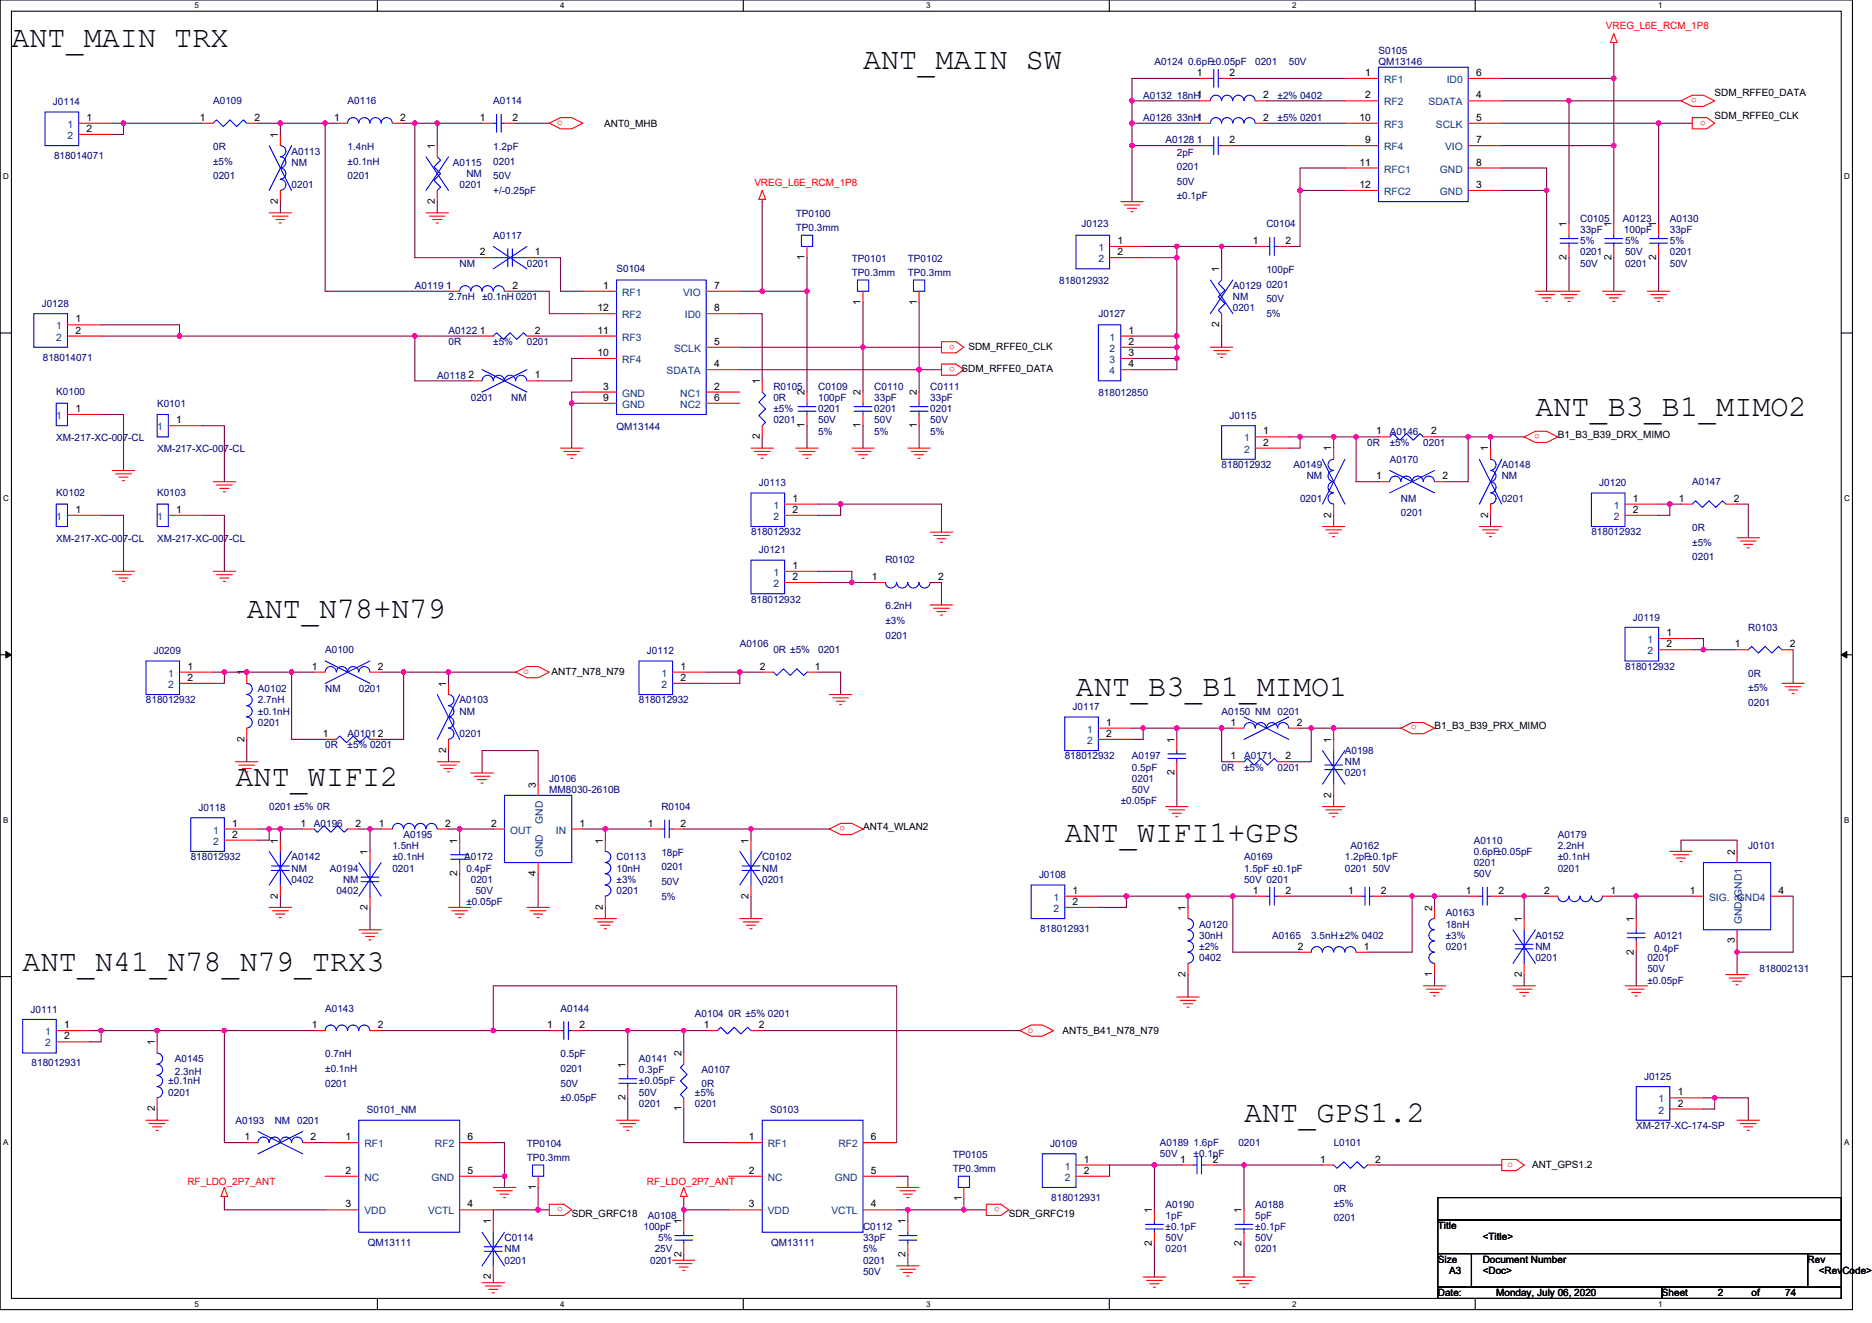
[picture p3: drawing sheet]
<svg xmlns="http://www.w3.org/2000/svg" width="297mm" height="210mm" viewBox="0 0 297 210" stroke-linecap="round" stroke-linejoin="round" font-family="sans-serif">
<defs><g id="words">
<g font-size="4.8">
<text x="1.8" y="7.4">ANT_MAIN TRX</text>
<text x="136.9" y="10.9">ANT_MAIN SW</text>
<text x="243.6" y="66.1">ANT_B3_B1_MIMO2</text>
<text x="39.2" y="98.1">ANT_N78+N79</text>
<text x="170.7" y="110.5">ANT_B3_B1_MIMO1</text>
<text x="37.4" y="124.7">ANT_WIFI2</text>
<text x="168.9" y="133.6">ANT_WIFI1+GPS</text>
<text x="3.6" y="154.1">ANT_N41_N78_N79_TRX3</text>
<text x="197.4" y="178.1">ANT_GPS1.2</text>
</g>
<g font-size="1.6" fill="#f00">
<text x="254.8" y="4.6">VREG_L6E_RCM_1P8</text>
<text x="269.2" y="15.6" transform="rotate(180 269.2 15.6)">o</text>
<text x="88.4" y="19.9">o</text>
<text x="270.7" y="19.1" transform="rotate(180 270.7 19.1)">o</text>
<text x="119.7" y="29.5">VREG_L6E_RCM_1P8</text>
<text x="151.5" y="58.3" transform="rotate(180 151.5 58.3)">o</text>
<text x="151.5" y="54.7" transform="rotate(180 151.5 54.7)">o</text>
<text x="244.3" y="68.9" transform="rotate(180 244.3 68.9)">o</text>
<text x="83.1" y="107">o</text>
<text x="224.8" y="115.1" transform="rotate(180 224.8 115.1)">o</text>
<text x="134.1" y="131.1" transform="rotate(180 134.1 131.1)">o</text>
<text x="163.1" y="163.9">o</text>
<text x="239.2" y="185.3">o</text>
<text x="29.7" y="188.1">RF_LDO_2P7_ANT</text>
<text x="89.3" y="191.6" transform="rotate(180 89.3 191.6)">o</text>
<text x="102.6" y="188.1">RF_LDO_2P7_ANT</text>
<text x="158.6" y="191.6" transform="rotate(180 158.6 191.6)">o</text>
</g>
<g font-size="1.6" fill="#000080">
<text x="183.2" y="10.3">A0124 0.6pF±0.05pF</text>
<text x="199.2" y="10.3">0201</text>
<text x="204.5" y="10.3">50V</text>
<text x="218.7" y="8.5">S0105</text>
<text x="218.7" y="10.3">QM13146</text>
<text x="8.4" y="16.7">J0114</text>
<text x="33.8" y="16.5">A0109</text>
<text x="55.2" y="16.5">A0116</text>
<text x="78.3" y="16.5">A0114</text>
<text x="181.4" y="15.6">A0132 18nH1</text>
<text x="202.7" y="15.6">±2% 0402</text>
<text x="33.8" y="23.8">0R</text>
<text x="55.2" y="23.8">1.4nH</text>
<text x="78.3" y="23.8">1.2pF</text>
<text x="181.4" y="19.2">A0126 33nH1</text>
<text x="185" y="22.8">A0128</text>
<text x="202.7" y="19.2">±5% 0201</text>
<text x="8.6" y="25.3">818014071</text>
<text x="33.8" y="26.1">±5%</text>
<text x="33.8" y="28.4">0201</text>
<text x="46.3" y="24.5">A0113</text>
<text x="46.3" y="26.3">NM</text>
<text x="46.3" y="29.9">0201</text>
<text x="55.2" y="26.1">±0.1nH</text>
<text x="55.2" y="28.4">0201</text>
<text x="71.9" y="26.3">A0115</text>
<text x="72.9" y="29.9">0201</text>
<text x="74" y="28.1">NM</text>
<text x="78.3" y="26.1">0201</text>
<text x="78.3" y="28.4">50V</text>
<text x="186.7" y="24.7">2pF</text>
<text x="186.7" y="27">0201</text>
<text x="186.7" y="29.3">50V</text>
<text x="78.3" y="30.8">+/-0.25pF</text>
<text x="126.3" y="34.5">TP0100</text>
<text x="186.7" y="31.6">±0.1pF</text>
<text x="250.7" y="35.2">C0105</text>
<text x="257.5" y="35.2">A0123</text>
<text x="265" y="35.2">A0130</text>
<text x="78.3" y="37.9">A0117</text>
<text x="126.3" y="36.6">TP0.3mm</text>
<text x="135.2" y="41.6">TP0101</text>
<text x="144.1" y="41.6">TP0102</text>
<text x="171.6" y="36.1">J0123</text>
<text x="201" y="36.1">C0104</text>
<text x="250.7" y="37">33pF</text>
<text x="250.7" y="40.5">0201</text>
<text x="250.7" y="38.8">5%</text>
<text x="257.7" y="37">100pF</text>
<text x="257.8" y="40.5">50V</text>
<text x="257.8" y="38.8">5%</text>
<text x="265" y="37">33pF</text>
<text x="265" y="40.5">0201</text>
<text x="265" y="38.8">5%</text>
<text x="65.8" y="45.9">A0119</text>
<text x="71.2" y="47.6">2.7nH</text>
<text x="72.9" y="42.3">NM</text>
<text x="76.5" y="47.6">±0.1nH0201</text>
<text x="83.6" y="42.3">0201</text>
<text x="97.8" y="43.2">S0104</text>
<text x="135.2" y="43.7">TP0.3mm</text>
<text x="144.1" y="43.7">TP0.3mm</text>
<text x="168.1" y="45.1">818012932</text>
<text x="195.6" y="45.9">A0129</text>
<text x="195.6" y="47.6">NM</text>
<text x="201" y="43.4">100pF</text>
<text x="201" y="45.7">0201</text>
<text x="250.7" y="42.3">50V</text>
<text x="257.8" y="42.3">0201</text>
<text x="265" y="42.3">50V</text>
<text x="6.6" y="48.7">J0128</text>
<text x="71.2" y="53">A0122</text>
<text x="174.3" y="50.3">J0127</text>
<text x="195.6" y="49.4">0201</text>
<text x="201" y="48">50V</text>
<text x="201" y="50.3">5%</text>
<text x="6.8" y="57.3">818014071</text>
<text x="71.2" y="54.8">0R</text>
<text x="78.3" y="54.8">±5%</text>
<text x="83.6" y="54.8">0201</text>
<text x="8.9" y="62.8">K0100</text>
<text x="24.9" y="64.5">K0101</text>
<text x="69.4" y="60.1">A0118</text>
<text x="74.7" y="63.6">0201</text>
<text x="81.1" y="63.6">NM</text>
<text x="122.7" y="61.9">R0105</text>
<text x="122.7" y="63.6">0R</text>
<text x="122.7" y="65.4">±5%</text>
<text x="129.8" y="61.9">C0109</text>
<text x="129.8" y="63.6">100pF</text>
<text x="129.8" y="65.4">0201</text>
<text x="138.7" y="61.9">C0110</text>
<text x="138.7" y="63.6">33pF</text>
<text x="138.7" y="65.4">0201</text>
<text x="147.6" y="61.9">C0111</text>
<text x="147.6" y="63.6">33pF</text>
<text x="147.6" y="65.4">0201</text>
<text x="174.3" y="62.9">818012850</text>
<text x="8.9" y="70">XM-217-XC-007-CL</text>
<text x="24.9" y="71.8">XM-217-XC-007-CL</text>
<text x="97.8" y="68.3">QM13144</text>
<text x="122.7" y="67.2">0201</text>
<text x="129.8" y="67.2">50V</text>
<text x="129.8" y="69">5%</text>
<text x="138.7" y="67.2">50V</text>
<text x="138.7" y="69">5%</text>
<text x="147.6" y="67.2">50V</text>
<text x="147.6" y="69">5%</text>
<text x="195.1" y="66.5">J0115</text>
<text x="217" y="70.8">0R</text>
<text x="220.5" y="70.8">±5%</text>
<text x="220.5" y="69">A0146</text>
<text x="225.8" y="70.8">0201</text>
<text x="120.4" y="77.2">J0113</text>
<text x="193.8" y="74.3">818012932</text>
<text x="205.2" y="74.3">A0149</text>
<text x="207.3" y="76.1">NM</text>
<text x="220.5" y="73.4">A0170</text>
<text x="238.3" y="74.3">A0148</text>
<text x="238.3" y="76.1">NM</text>
<text x="253.8" y="77.2">J0120</text>
<text x="268.5" y="77">A0147</text>
<text x="8.9" y="78.8">K0102</text>
<text x="24.9" y="78.8">K0103</text>
<text x="206.3" y="79.7">0201</text>
<text x="222.3" y="79.7">NM</text>
<text x="222.3" y="82">0201</text>
<text x="238.3" y="79.7">0201</text>
<text x="8.9" y="86">XM-217-XC-007-CL</text>
<text x="24.9" y="86">XM-217-XC-007-CL</text>
<text x="119.2" y="85">818012932</text>
<text x="120.4" y="87.8">J0121</text>
<text x="140.5" y="89.4">R0102</text>
<text x="252.5" y="85">818012932</text>
<text x="268.5" y="84.3">0R</text>
<text x="268.5" y="86.6">±5%</text>
<text x="268.5" y="88.9">0201</text>
<text x="119.2" y="95.7">818012932</text>
<text x="140.5" y="96.7">6.2nH</text>
<text x="140.5" y="99">±3%</text>
<text x="140.5" y="101.3">0201</text>
<text x="259.1" y="98.5">J0119</text>
<text x="277.4" y="100.1">R0103</text>
<text x="24.4" y="103.8">J0209</text>
<text x="51.6" y="103.7">A0100</text>
<text x="102.6" y="103.8">J0112</text>
<text x="117.4" y="102.8">A0106</text>
<text x="122.7" y="103.7">0R ±5%</text>
<text x="129.8" y="103.7">0201</text>
<text x="257.8" y="106.3">818012932</text>
<text x="277.4" y="107.4">0R</text>
<text x="23.2" y="111.7">818012932</text>
<text x="40.9" y="109.9">A0102</text>
<text x="40.9" y="111.7">2.7nH</text>
<text x="40.9" y="113.4">±0.1nH</text>
<text x="51.6" y="109.9">NM</text>
<text x="56.9" y="109.9">0201</text>
<text x="72.9" y="111.7">A0103</text>
<text x="72.9" y="113.4">NM</text>
<text x="101.4" y="111.7">818012932</text>
<text x="170.2" y="112.7">J0117</text>
<text x="193.8" y="113.4">A0150 NM 0201</text>
<text x="277.4" y="109.7">±5%</text>
<text x="277.4" y="112">0201</text>
<text x="40.9" y="115.2">0201</text>
<text x="51.6" y="118.8">0R</text>
<text x="55.2" y="118.8">±5% 0201</text>
<text x="55.2" y="117">A01012</text>
<text x="72.9" y="117">0201</text>
<text x="213.4" y="119.7">A0198</text>
<text x="87.2" y="124.1">J0106</text>
<text x="87.2" y="125.9">MM8030-2610B</text>
<text x="168.9" y="120.5">818012932</text>
<text x="179.6" y="120.5">A0197</text>
<text x="179.6" y="122.3">0.5pF</text>
<text x="179.6" y="124.1">0201</text>
<text x="179.6" y="125.9">50V</text>
<text x="193.8" y="122.3">0R</text>
<text x="197.4" y="122.3">±5%</text>
<text x="197.4" y="120.5">A0171</text>
<text x="202.7" y="122.3">0201</text>
<text x="213.4" y="121.4">NM</text>
<text x="213.4" y="123.2">0201</text>
<text x="31.5" y="128.7">J0118</text>
<text x="42.7" y="128.5">0201 ±5% 0R</text>
<text x="49.8" y="131.2">A0196</text>
<text x="104.9" y="128.5">R0104</text>
<text x="177.8" y="127.7">±0.05pF</text>
<text x="30.3" y="136.5">818012932</text>
<text x="46.3" y="136.5">A0142</text>
<text x="62.3" y="134.8">1.5nH</text>
<text x="62.3" y="136.5">±0.1nH</text>
<text x="64" y="133">A0195</text>
<text x="73.7" y="136.5">A0172</text>
<text x="97.8" y="136.5">C0113</text>
<text x="104.9" y="135.8">18pF</text>
<text x="120.9" y="136.5">C0102</text>
<text x="197.4" y="136.5">A0169</text>
<text x="213.4" y="136.5">1.2pF±0.1pF</text>
<text x="214.3" y="134.8">A0162</text>
<text x="233.8" y="133.9">A0110</text>
<text x="233.8" y="135.7">0.6pF±0.05pF</text>
<text x="233.8" y="137.4">0201</text>
<text x="247.2" y="133">A0179</text>
<text x="247.2" y="134.8">2.2nH</text>
<text x="247.2" y="136.5">±0.1nH</text>
<text x="277.4" y="134.8">J0101</text>
<text x="46.3" y="138.3">NM</text>
<text x="46.3" y="140.1">0402</text>
<text x="52.3" y="138.3">A0194</text>
<text x="53.4" y="141.9">0402</text>
<text x="54.4" y="140.1">NM</text>
<text x="62.3" y="138.3">0201</text>
<text x="74" y="138.3">0.4pF</text>
<text x="74" y="143.7">±0.05pF</text>
<text x="74.7" y="140.1">0201</text>
<text x="75.4" y="141.9">50V</text>
<text x="97.8" y="138.3">10nH</text>
<text x="97.8" y="140.1">±3%</text>
<text x="97.8" y="141.9">0201</text>
<text x="104.9" y="138.2">0201</text>
<text x="104.9" y="140.5">50V</text>
<text x="104.9" y="142.8">5%</text>
<text x="120.9" y="138.3">NM</text>
<text x="120.9" y="140.1">0201</text>
<text x="164.9" y="139.4">J0108</text>
<text x="197.4" y="138.3">1.5pF ±0.1pF</text>
<text x="197.4" y="140.1">50V 0201</text>
<text x="213.4" y="138.3">0201 50V</text>
<text x="233.8" y="139.2">50V</text>
<text x="247.2" y="138.3">0201</text>
<text x="165" y="147.9">818012931</text>
<text x="190.3" y="147.2">A0120</text>
<text x="190.3" y="149">30nH</text>
<text x="201.8" y="149">A0165</text>
<text x="208.1" y="149">3.5nH±2% 0402</text>
<text x="229.4" y="145.4">A0163</text>
<text x="229.4" y="147.2">18nH</text>
<text x="229.4" y="149">±3%</text>
<text x="243.6" y="149">A0152</text>
<text x="262.5" y="149">A0121</text>
<text x="190.3" y="150.8">±2%</text>
<text x="190.3" y="152.5">0402</text>
<text x="229.4" y="150.8">0201</text>
<text x="243.6" y="150.8">NM</text>
<text x="243.6" y="152.5">0201</text>
<text x="261.4" y="152.5">0201</text>
<text x="261.4" y="154.3">50V</text>
<text x="262.5" y="151.1">0.4pF</text>
<text x="279.2" y="154.3">818002131</text>
<text x="4.8" y="160.7">J0111</text>
<text x="51.6" y="160.5">A0143</text>
<text x="88.9" y="160.5">A0144</text>
<text x="110.3" y="161.4">A0104 0R ±5% 0201</text>
<text x="261.4" y="156.1">±0.05pF</text>
<text x="51.6" y="167.8">0.7nH</text>
<text x="88.9" y="167.8">0.5pF</text>
<text x="5" y="169.3">818012931</text>
<text x="26.7" y="172.1">±0.1nH</text>
<text x="26.7" y="173.9">0201</text>
<text x="27.8" y="168.6">A0145</text>
<text x="27.8" y="170.7">2.3nH</text>
<text x="51.6" y="170.2">±0.1nH</text>
<text x="51.6" y="172.5">0201</text>
<text x="88.9" y="170.2">0201</text>
<text x="88.9" y="172.5">50V</text>
<text x="101.4" y="168.6">A0141</text>
<text x="101.4" y="170.3">0.3pF</text>
<text x="101.4" y="173.9">50V</text>
<text x="101.4" y="172.1">±0.05pF</text>
<text x="110.3" y="173.9">±5%</text>
<text x="111.3" y="170.3">A0107</text>
<text x="111.3" y="172.5">0R</text>
<text x="260.9" y="171.4">J0125</text>
<text x="37.4" y="178.3">A0193</text>
<text x="43.6" y="178.3">NM 0201</text>
<text x="58.2" y="176.7">S0101_NM</text>
<text x="88.9" y="174.8">±0.05pF</text>
<text x="101.4" y="175.7">0201</text>
<text x="110.3" y="175.7">0201</text>
<text x="122.2" y="176.7">S0103</text>
<text x="259.6" y="179.2">XM-217-XC-174-SP</text>
<text x="83.6" y="182.1">TP0104</text>
<text x="83.6" y="184.2">TP0.3mm</text>
<text x="151.2" y="183.8">TP0105</text>
<text x="151.2" y="186">TP0.3mm</text>
<text x="166.6" y="182.1">J0109</text>
<text x="184.1" y="181.9">A0189 1.6pF</text>
<text x="184.1" y="183.7">50V</text>
<text x="189.4" y="183.7">±0.1pF</text>
<text x="196.5" y="181.9">0201</text>
<text x="211.6" y="181.9">L0101</text>
<text x="166.8" y="190.6">818012931</text>
<text x="185" y="191.7">A0190</text>
<text x="199.2" y="191.7">A0188</text>
<text x="211.6" y="189.2">0R</text>
<text x="211.6" y="191.5">±5%</text>
<text x="58.4" y="197.7">QM13111</text>
<text x="80" y="197">C0114</text>
<text x="102.1" y="195.2">100pF</text>
<text x="102.8" y="193.4">A0108</text>
<text x="104.4" y="197">5%</text>
<text x="122.4" y="197.7">QM13111</text>
<text x="136.9" y="195.2">C0112</text>
<text x="136.9" y="197">33pF</text>
<text x="185" y="193.4">1pF</text>
<text x="185" y="197">50V</text>
<text x="185" y="195.2">±0.1pF</text>
<text x="199.2" y="193.4">5pF</text>
<text x="199.2" y="197">50V</text>
<text x="199.2" y="195.2">±0.1pF</text>
<text x="211.6" y="193.8">0201</text>
<text x="80" y="198.8">NM</text>
<text x="80" y="200.6">0201</text>
<text x="103.2" y="200.6">0201</text>
<text x="103.9" y="198.8">25V</text>
<text x="136.9" y="200.6">0201</text>
<text x="136.9" y="202.3">50V</text>
<text x="136.9" y="198.8">5%</text>
<text x="185" y="198.8">0201</text>
<text x="199.2" y="198.8">0201</text>
</g>
<g font-size="1.6">
<text x="189.9" y="12.1">1</text>
<text x="195.1" y="12.1">2</text>
<text x="200.4" y="15.6">2</text>
<text x="216.6" y="12.1">1</text>
<text x="216.6" y="15.6">2</text>
<text x="234.2" y="12.1">6</text>
<text x="234.2" y="15.6">4</text>
<text x="272.1" y="15.3">SDM_RFFE0_DATA</text>
<text x="13.7" y="19.2">1</text>
<text x="13.7" y="21">2</text>
<text x="31.7" y="19.2">1</text>
<text x="40.4" y="19.2">2</text>
<text x="44.1" y="21.9" transform="rotate(-90 44.1 21.9)">1</text>
<text x="53" y="19.2">1</text>
<text x="63.5" y="19.2">2</text>
<text x="69" y="23.6" transform="rotate(-90 69 23.6)">1</text>
<text x="76.1" y="19.2">1</text>
<text x="81.3" y="19.2">2</text>
<text x="95.9" y="20.1">ANT0_MHB</text>
<text x="189.9" y="22.7">1</text>
<text x="195.1" y="22.7">2</text>
<text x="200.4" y="19.2">2</text>
<text x="215.7" y="19.2">10</text>
<text x="216.6" y="22.7">9</text>
<text x="234.2" y="19.2">5</text>
<text x="234.2" y="22.7">7</text>
<text x="272.1" y="18.8">SDM_RFFE0_CLK</text>
<text x="215.7" y="26.3">11</text>
<text x="215.7" y="29.8">12</text>
<text x="234.2" y="29.8">3</text>
<text x="234.2" y="26.3">8</text>
<text x="44.1" y="32.4" transform="rotate(-90 44.1 32.4)">2</text>
<text x="69" y="32.4" transform="rotate(-90 69 32.4)">2</text>
<text x="76.1" y="40.5">2</text>
<text x="84.9" y="40.5">1</text>
<text x="127.7" y="41.3" transform="rotate(-90 127.7 41.3)">1</text>
<text x="177.3" y="38.7">1</text>
<text x="177.3" y="40.5">2</text>
<text x="198.8" y="38.7">1</text>
<text x="204" y="38.7">2</text>
<text x="248.6" y="41.3" transform="rotate(-90 248.6 41.3)">2</text>
<text x="248.6" y="36.1" transform="rotate(-90 248.6 36.1)">1</text>
<text x="255.7" y="41.3" transform="rotate(-90 255.7 41.3)">2</text>
<text x="255.7" y="36.1" transform="rotate(-90 255.7 36.1)">1</text>
<text x="262.8" y="41.3" transform="rotate(-90 262.8 41.3)">2</text>
<text x="262.8" y="36.1" transform="rotate(-90 262.8 36.1)">1</text>
<text x="70.8" y="45.8">1</text>
<text x="81.3" y="45.8">2</text>
<text x="95.7" y="45.8">1</text>
<text x="113.3" y="45.8">7</text>
<text x="193.5" y="43.2" transform="rotate(-90 193.5 43.2)">1</text>
<text x="12" y="51.2">1</text>
<text x="12" y="53">2</text>
<text x="76.1" y="53">1</text>
<text x="84.9" y="53">2</text>
<text x="94.8" y="53">11</text>
<text x="94.8" y="49.4">12</text>
<text x="113.3" y="49.4">8</text>
<text x="136.6" y="48.4" transform="rotate(-90 136.6 48.4)">1</text>
<text x="145.5" y="48.4" transform="rotate(-90 145.5 48.4)">1</text>
<text x="179.1" y="53">1</text>
<text x="193.5" y="51.9" transform="rotate(-90 193.5 51.9)">2</text>
<text x="94.8" y="56.5">10</text>
<text x="113.3" y="54.7">5</text>
<text x="113.3" y="58.3">4</text>
<text x="152.6" y="59">SDM_RFFE0_DATA</text>
<text x="153.7" y="55.5">SDM_RFFE0_CLK</text>
<text x="179.1" y="54.7">2</text>
<text x="179.1" y="56.5">3</text>
<text x="179.1" y="58.3">4</text>
<text x="12" y="65.4">1</text>
<text x="74.4" y="60.1">2</text>
<text x="84.9" y="60.1">1</text>
<text x="95.7" y="61.8">3</text>
<text x="95.7" y="63.6">9</text>
<text x="113.3" y="61.8">2</text>
<text x="113.3" y="63.6">6</text>
<text x="120.6" y="61" transform="rotate(-90 120.6 61)">1</text>
<text x="127.7" y="62.8" transform="rotate(-90 127.7 62.8)">2</text>
<text x="136.6" y="62.8" transform="rotate(-90 136.6 62.8)">2</text>
<text x="145.5" y="62.8" transform="rotate(-90 145.5 62.8)">2</text>
<text x="28" y="67.2">1</text>
<text x="120.6" y="69.7" transform="rotate(-90 120.6 69.7)">2</text>
<text x="127.7" y="67.9" transform="rotate(-90 127.7 67.9)">1</text>
<text x="136.6" y="67.9" transform="rotate(-90 136.6 67.9)">1</text>
<text x="145.5" y="67.9" transform="rotate(-90 145.5 67.9)">1</text>
<text x="200.4" y="69">1</text>
<text x="200.4" y="70.7">2</text>
<text x="211.2" y="71.6" transform="rotate(-90 211.2 71.6)">1</text>
<text x="218.4" y="69">1</text>
<text x="227.1" y="69">2</text>
<text x="236.1" y="71.6" transform="rotate(-90 236.1 71.6)">1</text>
<text x="247.2" y="69.5">B1_B3_B39_DRX_MIMO</text>
<text x="218.4" y="76.1">1</text>
<text x="228.9" y="76.1">2</text>
<text x="12" y="81.4">1</text>
<text x="28" y="81.4">1</text>
<text x="125.7" y="79.6">1</text>
<text x="125.7" y="81.4">2</text>
<text x="211.2" y="82.2" transform="rotate(-90 211.2 82.2)">2</text>
<text x="236.1" y="82.2" transform="rotate(-90 236.1 82.2)">2</text>
<text x="259.1" y="79.6">1</text>
<text x="259.1" y="81.4">2</text>
<text x="266.4" y="79.6">1</text>
<text x="275.1" y="79.6">2</text>
<text x="125.7" y="90.3">1</text>
<text x="125.7" y="92.1">2</text>
<text x="138.4" y="92.1">1</text>
<text x="148.9" y="92.1">2</text>
<text x="264.4" y="101">1</text>
<text x="29.7" y="106.3">1</text>
<text x="38.8" y="107.2" transform="rotate(-90 38.8 107.2)">1</text>
<text x="49.5" y="106.3">1</text>
<text x="60" y="106.3">2</text>
<text x="87.5" y="107.2">ANT7_N78_N79</text>
<text x="108" y="106.3">1</text>
<text x="120.6" y="106.3">2</text>
<text x="129.3" y="106.3">1</text>
<text x="264.4" y="102.7">2</text>
<text x="275.3" y="102.7">1</text>
<text x="284" y="102.7">2</text>
<text x="29.7" y="108.1">2</text>
<text x="70.8" y="109" transform="rotate(-90 70.8 109)">1</text>
<text x="108" y="108.1">2</text>
<text x="38.8" y="117.7" transform="rotate(-90 38.8 117.7)">2</text>
<text x="51.2" y="117">1</text>
<text x="70.8" y="119.5" transform="rotate(-90 70.8 119.5)">2</text>
<text x="175.5" y="115.2">1</text>
<text x="175.5" y="117">2</text>
<text x="186.3" y="117.9" transform="rotate(-90 186.3 117.9)">1</text>
<text x="195.3" y="115.2">1</text>
<text x="205.8" y="115.2">2</text>
<text x="211.2" y="117.9" transform="rotate(-90 211.2 117.9)">1</text>
<text x="227.6" y="115.7">B1_B3_B39_PRX_MIMO</text>
<text x="85" y="125" transform="rotate(-90 85 125)">3</text>
<text x="186.3" y="123.1" transform="rotate(-90 186.3 123.1)">2</text>
<text x="195.3" y="120.5">1</text>
<text x="204" y="120.5">2</text>
<text x="36.8" y="131.2">1</text>
<text x="47.7" y="131.2">1</text>
<text x="56.4" y="131.2">2</text>
<text x="60.1" y="131.2">1</text>
<text x="70.6" y="131.2">2</text>
<text x="77.9" y="131.2">2</text>
<text x="92" y="131.2">1</text>
<text x="102.8" y="131.2">1</text>
<text x="108" y="131.2">2</text>
<text x="136.9" y="131.7">ANT4_WLAN2</text>
<text x="211.2" y="126.6" transform="rotate(-90 211.2 126.6)">2</text>
<text x="36.8" y="133">2</text>
<text x="44.1" y="133.9" transform="rotate(-90 44.1 133.9)">1</text>
<text x="58.3" y="135.7" transform="rotate(-90 58.3 135.7)">1</text>
<text x="72.6" y="133.9" transform="rotate(-90 72.6 133.9)">1</text>
<text x="95.7" y="133.9" transform="rotate(-90 95.7 133.9)">1</text>
<text x="118.8" y="133.9" transform="rotate(-90 118.8 133.9)">1</text>
<text x="275.2" y="135.7" transform="rotate(-90 275.2 135.7)">2</text>
<text x="44.1" y="142.6" transform="rotate(-90 44.1 142.6)">2</text>
<text x="72.6" y="139.1" transform="rotate(-90 72.6 139.1)">2</text>
<text x="85" y="139.1" transform="rotate(-90 85 139.1)">4</text>
<text x="118.8" y="142.6" transform="rotate(-90 118.8 142.6)">2</text>
<text x="170.2" y="141.9">1</text>
<text x="170.2" y="143.6">2</text>
<text x="198.8" y="141.9">1</text>
<text x="204" y="141.9">2</text>
<text x="213.9" y="141.9">1</text>
<text x="219.1" y="141.9">2</text>
<text x="232.6" y="141.9">1</text>
<text x="237.8" y="141.9">2</text>
<text x="245" y="141.9">2</text>
<text x="255.5" y="141.9">1</text>
<text x="268.2" y="141.9">1</text>
<text x="282.2" y="141.9">4</text>
<text x="58.3" y="144.4" transform="rotate(-90 58.3 144.4)">2</text>
<text x="95.7" y="144.4" transform="rotate(-90 95.7 144.4)">2</text>
<text x="188.1" y="144.5" transform="rotate(-90 188.1 144.5)">1</text>
<text x="227.2" y="144.5" transform="rotate(-90 227.2 144.5)">2</text>
<text x="241.5" y="146.3" transform="rotate(-90 241.5 146.3)">1</text>
<text x="259.2" y="146.3" transform="rotate(-90 259.2 146.3)">1</text>
<text x="275.2" y="149.7" transform="rotate(-90 275.2 149.7)">3</text>
<text x="188.1" y="155.1" transform="rotate(-90 188.1 155.1)">2</text>
<text x="205.9" y="150.7">2</text>
<text x="216.4" y="150.7">1</text>
<text x="227.2" y="155.1" transform="rotate(-90 227.2 155.1)">1</text>
<text x="241.5" y="155.1" transform="rotate(-90 241.5 155.1)">2</text>
<text x="259.2" y="151.5" transform="rotate(-90 259.2 151.5)">2</text>
<text x="10.2" y="163.2">1</text>
<text x="10.2" y="165">2</text>
<text x="24.5" y="165.9" transform="rotate(-90 24.5 165.9)">1</text>
<text x="49.5" y="163.2">1</text>
<text x="60" y="163.2">2</text>
<text x="86.8" y="163.2">1</text>
<text x="92" y="163.2">2</text>
<text x="108.1" y="167.7" transform="rotate(-90 108.1 167.7)">2</text>
<text x="111.7" y="163.2">1</text>
<text x="120.4" y="163.2">2</text>
<text x="168.6" y="164.1">ANT5_B41_N78_N79</text>
<text x="99.2" y="169.4" transform="rotate(-90 99.2 169.4)">1</text>
<text x="266.2" y="173.9">1</text>
<text x="24.5" y="176.4" transform="rotate(-90 24.5 176.4)">2</text>
<text x="99.2" y="174.6" transform="rotate(-90 99.2 174.6)">2</text>
<text x="108.1" y="176.4" transform="rotate(-90 108.1 176.4)">1</text>
<text x="266.2" y="175.6">2</text>
<text x="38.8" y="181">1</text>
<text x="49.3" y="181">2</text>
<text x="54.8" y="181">1</text>
<text x="74.2" y="181">6</text>
<text x="118.8" y="181">1</text>
<text x="138.2" y="181">6</text>
<text x="172" y="184.5">1</text>
<text x="187.3" y="184.5">1</text>
<text x="192.4" y="184.5">2</text>
<text x="209.5" y="184.5">1</text>
<text x="218.2" y="184.5">2</text>
<text x="243.1" y="185.4">ANT_GPS1.2</text>
<text x="54.8" y="186.3">2</text>
<text x="54.8" y="191.6">3</text>
<text x="74.2" y="186.3">5</text>
<text x="74.2" y="191.6">4</text>
<text x="85" y="188.8" transform="rotate(-90 85 188.8)">1</text>
<text x="118.8" y="186.3">2</text>
<text x="118.8" y="191.6">3</text>
<text x="138.2" y="186.3">5</text>
<text x="138.2" y="191.6">4</text>
<text x="152.6" y="190.6" transform="rotate(-90 152.6 190.6)">1</text>
<text x="172" y="186.3">2</text>
<text x="77.9" y="194.3" transform="rotate(-90 77.9 194.3)">1</text>
<text x="90.7" y="193.1">SDR_GRFC18</text>
<text x="108.1" y="194.3" transform="rotate(-90 108.1 194.3)">1</text>
<text x="143.7" y="194.3" transform="rotate(-90 143.7 194.3)">1</text>
<text x="160.1" y="193.1">SDR_GRFC19</text>
<text x="182.8" y="197.7" transform="rotate(-90 182.8 197.7)">2</text>
<text x="182.8" y="192.6" transform="rotate(-90 182.8 192.6)">1</text>
<text x="197" y="197.7" transform="rotate(-90 197 197.7)">2</text>
<text x="197" y="192.6" transform="rotate(-90 197 192.6)">1</text>
<text x="228.2" y="195.1">Title</text>
<text x="235.3" y="196.8">&lt;Title&gt;</text>
<text x="77.9" y="203.1" transform="rotate(-90 77.9 203.1)">2</text>
<text x="108.1" y="199.5" transform="rotate(-90 108.1 199.5)">2</text>
<text x="143.7" y="199.5" transform="rotate(-90 143.7 199.5)">2</text>
<text x="228.2" y="200.4">Size</text>
<text x="229.9" y="202.2">A3</text>
<text x="235.3" y="200.4">Document Number</text>
<text x="235.3" y="202.2">&lt;Doc&gt;</text>
<text x="286.8" y="200.4">Rev</text>
<text x="288.6" y="202.2">&lt;RevCode&gt;</text>
<text x="228.2" y="205.7">Date:</text>
<text x="237.4" y="205.7">Monday, July 06, 2020</text>
<text x="263.7" y="205.7">Sheet</text>
<text x="272.6" y="205.7">2</text>
<text x="277.9" y="205.7">of</text>
<text x="283.3" y="205.7">74</text>
</g>
<g font-size="1.6" fill="#004080">
<text x="219.6" y="13.2">RF1</text>
<text x="219.6" y="16.7">RF2</text>
<text x="226.7" y="16.7">SDATA</text>
<text x="229.6" y="13.2">ID0</text>
<text x="10.7" y="20.3">1</text>
<text x="10.7" y="22.1">2</text>
<text x="219.6" y="20.3">RF3</text>
<text x="219.6" y="23.8">RF4</text>
<text x="227.9" y="20.3">SCLK</text>
<text x="229.3" y="23.8">VIO</text>
<text x="219.6" y="27.4">RFC1</text>
<text x="228.5" y="27.4">GND</text>
<text x="219.6" y="30.9">RFC2</text>
<text x="228.5" y="30.9">GND</text>
<text x="174.3" y="39.8">1</text>
<text x="174.3" y="41.6">2</text>
<text x="98.7" y="46.9">RF1</text>
<text x="108.4" y="46.9">VIO</text>
<text x="8.9" y="52.3">1</text>
<text x="98.7" y="50.5">RF2</text>
<text x="108.7" y="50.5">ID0</text>
<text x="8.9" y="54.1">2</text>
<text x="98.7" y="57.6">RF4</text>
<text x="98.7" y="54.1">RF3</text>
<text x="105.8" y="59.4">SDATA</text>
<text x="107" y="55.8">SCLK</text>
<text x="176.1" y="55.8">2</text>
<text x="176.1" y="57.6">3</text>
<text x="176.1" y="59.4">4</text>
<text x="176.1" y="54.1">1</text>
<text x="98.7" y="62.9">GND</text>
<text x="98.7" y="64.7">GND</text>
<text x="107.9" y="62.9">NC1</text>
<text x="107.9" y="64.7">NC2</text>
<text x="8.9" y="66.5">1</text>
<text x="24.9" y="68.3">1</text>
<text x="197.4" y="70.1">1</text>
<text x="197.4" y="71.8">2</text>
<text x="8.9" y="82.5">1</text>
<text x="24.9" y="82.5">1</text>
<text x="122.7" y="80.7">1</text>
<text x="122.7" y="82.5">2</text>
<text x="256.1" y="80.7">1</text>
<text x="256.1" y="82.5">2</text>
<text x="122.7" y="91.4">1</text>
<text x="122.7" y="93.2">2</text>
<text x="26.7" y="107.4">1</text>
<text x="104.9" y="107.4">1</text>
<text x="261.4" y="102.1">1</text>
<text x="261.4" y="103.8">2</text>
<text x="26.7" y="109.2">2</text>
<text x="104.9" y="109.2">2</text>
<text x="172.5" y="116.3">1</text>
<text x="172.5" y="118.1">2</text>
<text x="86.1" y="130.8" transform="rotate(-90 86.1 130.8)">GND</text>
<text x="33.8" y="132.3">1</text>
<text x="33.8" y="134.1">2</text>
<text x="80.9" y="132.3">OUT</text>
<text x="86.1" y="136" transform="rotate(-90 86.1 136)">GND</text>
<text x="88.2" y="132.3">IN</text>
<text x="167.2" y="143">1</text>
<text x="271.2" y="143">SIG.</text>
<text x="275.6" y="143">GND4</text>
<text x="167.2" y="144.7">2</text>
<text x="276.4" y="146.7" transform="rotate(-90 276.4 146.7)">GND2GND1</text>
<text x="7.2" y="164.3">1</text>
<text x="7.2" y="166.1">2</text>
<text x="263.2" y="175">1</text>
<text x="263.2" y="176.7">2</text>
<text x="57.8" y="182.1">RF1</text>
<text x="69" y="182.1">RF2</text>
<text x="121.8" y="182.1">RF1</text>
<text x="133" y="182.1">RF2</text>
<text x="168.9" y="185.6">1</text>
<text x="57.8" y="187.4">NC</text>
<text x="68.5" y="187.4">GND</text>
<text x="121.8" y="187.4">NC</text>
<text x="132.5" y="187.4">GND</text>
<text x="168.9" y="187.4">2</text>
<text x="57.8" y="192.7">VDD</text>
<text x="67.9" y="192.7">VCTL</text>
<text x="121.8" y="192.7">VDD</text>
<text x="131.9" y="192.7">VCTL</text>
</g>
<g font-size="1.3">
<text x="30.8" y="1.3">5</text>
<text x="88.9" y="1.3">4</text>
<text x="147" y="1.3">3</text>
<text x="205" y="1.3">2</text>
<text x="263.1" y="1.3">1</text>
<text x=".5" y="28.4">D</text>
<text x="292.6" y="28.4">D</text>
<text x=".5" y="79.5">C</text>
<text x="292.6" y="79.5">C</text>
<text x=".5" y="130.6">B</text>
<text x="292.6" y="130.6">B</text>
<text x=".5" y="181.7">A</text>
<text x="292.6" y="181.7">A</text>
<text x="30.8" y="207.4">5</text>
<text x="88.9" y="207.4">4</text>
<text x="147" y="207.4">3</text>
<text x="205" y="207.4">2</text>
<text x="263.1" y="207.4">1</text>
</g>
</g></defs>
<path d="M0 0h293.9v207.9h-293.9zM1.8 1.8h290.4v204.3h-290.4z" fill="none" stroke="#000" stroke-width=".17"/>
<g fill="#fff">
<path d="M30.8 .2h.7v1.4h-.7z"/>
<path d="M30.8 206.3h.7v1.4h-.7z"/>
</g>
<path d="M59.9 0v1.8M59.9 206.1v1.8" fill="none" stroke="#000" stroke-width=".17"/>
<g fill="#fff">
<path d="M88.9 .2h.7v1.4h-.7z"/>
<path d="M88.9 206.3h.7v1.4h-.7z"/>
</g>
<path d="M117.9 0v1.8M117.9 206.1v1.8" fill="none" stroke="#000" stroke-width=".17"/>
<g fill="#fff">
<path d="M147 .2h.7v1.4h-.7z"/>
<path d="M147 206.3h.7v1.4h-.7z"/>
</g>
<path d="M176 0v1.8M176 206.1v1.8" fill="none" stroke="#000" stroke-width=".17"/>
<g fill="#fff">
<path d="M205 .2h.7v1.4h-.7z"/>
<path d="M205 206.3h.7v1.4h-.7z"/>
</g>
<path d="M234.1 0v1.8M234.1 206.1v1.8" fill="none" stroke="#000" stroke-width=".17"/>
<g fill="#fff">
<path d="M263.1 .2h.7v1.4h-.7z"/>
<path d="M263.1 206.3h.7v1.4h-.7z"/>
<path d="M.5 27.3h.9v1.4h-.9z"/>
<path d="M292.6 27.3h.9v1.4h-.9z"/>
<path d="M.5 78.4h.9v1.4h-.9z"/>
<path d="M292.6 78.4h.9v1.4h-.9z"/>
</g>
<path d="M0 52.9h1.8M292.2 52.9h1.7" fill="none" stroke="#000" stroke-width=".17"/>
<g fill="#fff">
<path d="M.5 129.5h.8v1.4h-.8z"/>
<path d="M292.6 129.5h.9v1.4h-.9z"/>
</g>
<path d="M0 103.9h1.8M292.2 103.9h1.7" fill="none" stroke="#000" stroke-width=".17"/>
<path d="M.9 103.4l.9 .5-.9 .5zM292.2 103.9l.8-.5v1z" fill="#000" stroke="#000" stroke-width=".16"/>
<g fill="#fff">
<path d="M.5 180.5h.8v1.4h-.8z"/>
<path d="M292.6 180.5h.9v1.4h-.9z"/>
</g>
<path d="M0 155h1.8M292.2 155h1.7M228.2 190.1h64v3.5h-64zM228.2 193.6h64v5.4h-64zM228.2 199h5.3v5.3h-5.3zM233.5 199h53.3v5.3h-53.3zM286.8 199h5.4v5.3h-5.4zM228.2 204.3h35.5v1.8h-35.5zM263.7 204.3h28.5v1.8h-28.5z" fill="none" stroke="#000" stroke-width=".17"/>
<g fill="none" stroke="#f00" stroke-width=".17">
<path d="M12.5 19.6h5.3M32 19.6h1.8M39.2 19.6h1.7M53.4 19.6h1.8M62.3 19.6h1.7M76.5 19.6h1.8M80 19.6h1.8M87.2 19.6l1.7-.9h1.8l1.8 .9-1.8 .8h-1.8zM190.3 12.4h1.8M190.3 16h1.8M190.3 19.6h1.8M193.8 12.4h1.8"/>
<path d="M199.2 16h1.8M199.2 19.6h1.8M213.4 12.4h5.3M213.4 16h5.3M213.4 19.6h5.3M233 16h5.3M233 19.6h5.3M233 12.4h5.3M256.1 5.3l.5 1.5h-1.1zM256.1 6.8v.3M266.7 16l1.8-.9h1.8l1.8 .9-1.8 .9h-1.8zM268.5 18.7h2.3l1.3 .9-1.3 .8h-2.3z"/>
<path d="M12.5 21.3h5.3M42.7 33.8h3.6M43.2 34.3h2.5M43.8 34.8h1.4M44.3 35.4h.4M44.5 21.3v1.8M44.5 30.2v1.8M67.6 33.8h3.6M68.1 34.3h2.5M68.7 34.8h1.4M69.2 35.4h.4M69.4 23.1v1.8"/>
<path d="M69.4 30.2v1.8M120.9 30.2l.6 1.4h-1.1zM120.9 31.6v.4M128.1 39.1v1.8M176.1 39.1h5.3M177.8 32h3.6M178.4 32.5h2.5M178.9 33.1h1.4M179.4 33.6h.4M190.3 23.1h1.8M193.8 23.1h1.8M199.2 39.1h1.8"/>
<path d="M202.7 39.1h1.8M213.4 23.1h5.3M213.4 26.7h5.3M213.4 30.2h5.3M233 30.2h5.3M233 23.1h5.3M233 26.7h5.3M249 35.6v1.7M249 39.1v1.8M256.1 35.6v1.7M256.1 39.1v1.8M263.2 35.6v1.7"/>
<path d="M263.2 39.1v1.8M10.7 51.6h5.3M10.7 53.3h5.3M71.2 46.2h1.7M76.5 53.3h1.8M76.5 40.9h1.8M80 46.2h1.8M83.6 53.3h1.8M83.6 40.9h1.8M92.5 46.2h5.3M92.5 56.9h5.3M92.5 53.3h5.3"/>
<path d="M92.5 49.8h5.3M112.1 58.7h5.3M112.1 55.1h5.3M112.1 46.2h5.3M112.1 49.8h5.3M136.9 46.2v1.8M145.8 46.2v1.8M149.4 57.8h2.3l1.2 .9-1.2 .9h-2.3zM149.4 54.2h2.3l1.2 .9-1.2 .9h-2.3zM176.1 40.9h5.3M177.8 55.1h1.8M177.8 56.9h1.8"/>
<path d="M177.8 58.7h1.8M177.8 53.3h1.8M192.1 55.1h3.5M192.6 55.6h2.5M193.1 56.2h1.5M193.7 56.7h.3M193.8 42.7v1.7M193.8 49.8v1.8M243.6 46.2h7.1M244.2 46.8h2.5M244.7 47.3h1.4M245.2 47.8h.4"/>
<path d="M247.7 46.8h2.5M248.2 47.3h1.5M248.8 47.8h.3M254.3 46.2h3.5M254.8 46.8h2.5M255.4 47.3h1.4M255.9 47.8h.3M261.4 46.2h3.6M261.9 46.8h2.5M262.5 47.3h1.4M263 47.8h.4M10.7 65.8h5.3"/>
<path d="M17.8 74.7h3.6M18.3 75.2h2.5M18.9 75.7h1.4M19.4 76.3h.4M26.7 67.6h5.3M33.8 76.5h3.6M34.4 77h2.4M34.9 77.5h1.4M35.4 78.1h.4M74.7 60.5h1.8M83.6 60.5h1.8M88.9 71.1h3.6"/>
<path d="M89.5 71.6h2.5M90 72.2h1.4M90.5 72.7h.4M92.5 62.2h5.3M92.5 64h5.3M112.1 62.2h5.3M112.1 64h5.3M119.2 71.1h3.5M119.7 71.6h2.5M120.2 72.2h1.5M120.8 72.7h.3M120.9 60.5v1.7"/>
<path d="M120.9 67.6v1.7M126.3 71.1h3.5M126.8 71.6h2.5M127.3 72.2h1.5M127.9 72.7h.3M128.1 65.8v1.8M128.1 62.2v1.8M135.2 71.1h3.5M135.7 71.6h2.5M136.2 72.2h1.5M136.8 72.7h.3M136.9 65.8v1.8"/>
<path d="M136.9 62.2v1.8M144.1 71.1h3.5M144.6 71.6h2.5M145.1 72.2h1.5M145.7 72.7h.3M145.8 65.8v1.8M145.8 62.2v1.8M199.2 69.3h5.3M199.2 71.1h5.3M211.6 71.1v1.8M218.7 76.5h1.8M218.7 69.3h1.8"/>
<path d="M225.8 69.3h1.8M227.6 76.5h1.8M236.5 71.1v1.8M241.8 69.3l1.8-.8h1.8l1.8 .8-1.8 .9h-1.8zM10.7 81.8h5.3M17.8 90.7h3.6M18.3 91.2h2.5M18.9 91.7h1.4M19.4 92.3h.4M26.7 81.8h5.3M33.8 90.7h3.6M34.4 91.2h2.4"/>
<path d="M34.9 91.7h1.4M35.4 92.3h.4M124.5 90.7h5.3M124.5 92.5h5.3M124.5 80h5.3M124.5 81.8h5.3M138.7 92.5h1.8M147.6 84.5h3.6M147.6 96h3.6M147.6 92.5h1.8M148.1 85h2.5M148.1 96.5h2.5"/>
<path d="M148.7 85.5h1.4M148.7 97.1h1.4M149.2 86.1h.4M149.2 97.6h.4M209.8 83.6h3.6M210.4 84.1h2.5M210.9 84.6h1.4M211.5 85.2h.3M211.6 80v1.8M234.7 83.6h3.6M235.3 84.1h2.5M235.8 84.6h1.4"/>
<path d="M236.3 85.2h.4M236.5 80v1.8M257.8 80h5.4M257.8 81.8h5.4M266.7 80h1.8M273.9 80h1.7M275.6 85.3h3.6M276.2 85.9h2.5M276.7 86.4h1.4M277.2 87h.4M28.5 106.7h5.3M28.5 108.5h5.3"/>
<path d="M39.2 106.7v1.8M39.2 115.6v1.7M49.8 106.7h1.8M51.6 117.3h1.8M58.7 117.3h1.8M58.7 106.7h1.8M71.2 108.5v1.7M71.2 117.3v1.8M81.8 106.7l1.8-.9h1.8l1.8 .9-1.8 .9h-1.8zM106.7 106.7h5.4M106.7 108.5h5.4M120.9 106.7h1.8"/>
<path d="M128.1 106.7h1.7M131.6 110.2h3.6M132.1 110.8h2.5M132.7 111.3h1.4M133.2 111.8h.4M174.3 115.6h5.3M174.3 117.3h5.3M186.7 117.3v1.8M195.6 115.6h1.8M204.5 115.6h1.8M211.6 117.3v1.8M222.3 115.6l1.8-.9h1.7l1.8 .9-1.8 .9h-1.7z"/>
<path d="M263.2 101.3h5.3M263.2 103.1h5.3M275.6 103.1h1.8M282.7 108.5h3.6M282.7 103.1h1.8M283.3 109h2.5M283.8 109.5h1.4M284.3 110.1h.4M35.6 131.6h5.3M35.6 133.3h5.3M37.4 120.9h3.5M37.9 121.4h2.5"/>
<path d="M38.4 122h1.5M39 122.5h.3M44.5 133.4v1.7M48 131.6h1.8M55.2 131.6h1.7M58.7 135.1v1.8M60.5 131.6h1.8M69.4 120.9h3.5M69.4 131.6h1.8M69.9 121.4h2.5M70.4 122h1.5M71 122.5h.3"/>
<path d="M72.9 133.4v1.7M72.9 136.9v1.8M74.7 122.7h3.6M75.2 123.2h2.5M75.8 123.7h1.4M76.3 124.3h.4M78.3 131.6h1.7M85.4 124.5v1.7M85.4 136.9v1.8M90.7 131.6h1.8M96.1 133.4v1.7M103.2 131.6h1.7"/>
<path d="M106.7 131.6h1.8M119.2 133.4v1.7M131.6 131.6l1.8-.9h1.8l1.7 .9-1.7 .9h-1.8zM185 128h3.5M185.5 128.5h2.5M186 129.1h1.4M186.6 129.6h.3M186.7 120.9v1.8M195.6 120.9h1.8M202.7 120.9h1.8M209.8 128h3.6M210.4 128.5h2.5"/>
<path d="M210.9 129.1h1.4M211.5 129.6h.3M211.6 124.5v1.7M265 135.1h3.5M265.5 135.7h2.5M266 136.2h1.5M266.6 136.7h.3M275.6 135.1v1.8M42.7 144h3.6M43.2 144.5h2.5M43.8 145.1h1.4M44.3 145.6h.4"/>
<path d="M44.5 140.5v1.7M56.9 147.6h3.6M57.5 148.1h2.5M58 148.6h1.4M58.5 149.2h.4M58.7 142.2v1.8M71.2 144h3.5M71.7 144.5h2.5M72.2 145.1h1.5M72.8 145.6h.3M83.6 144h3.6M84.1 144.5h2.5"/>
<path d="M84.7 145.1h1.4M85.2 145.6h.4M94.3 145.8h3.5M94.8 146.3h2.5M95.3 146.9h1.5M95.9 147.4h.3M96.1 142.2v1.8M117.4 145.8h3.5M117.9 146.3h2.5M118.4 146.9h1.5M119 147.4h.3M119.2 140.5v1.7"/>
<path d="M168.9 142.2h5.4M168.9 144h5.4M186.7 158.2h3.6M187.3 158.8h2.5M187.8 159.3h1.4M188.3 159.9h.4M188.5 144v1.8M188.5 152.9v1.8M199.2 142.2h1.8M202.7 142.2h1.8M206.3 151.1h1.8M214.3 142.2h1.8"/>
<path d="M215.2 151.1h1.8M217.8 142.2h1.8M225.8 156.5h3.6M226.4 157h2.5M226.9 157.5h1.4M227.5 158.1h.3M227.6 152.9v1.8M227.6 144v1.8M233 142.2h1.7M236.5 142.2h1.8M240.1 156.5h3.5M240.6 157h2.5"/>
<path d="M241.1 157.5h1.5M241.7 158.1h.3M241.8 145.8v1.8M241.8 152.9v1.8M245.4 142.2h1.8M254.3 142.2h1.8M257.8 156.5h3.6M258.4 157h2.5M258.9 157.5h1.4M259.5 158.1h.3M259.6 145.8v1.8M259.6 149.4v1.7"/>
<path d="M268.5 142.2h1.8M273.9 154.7h3.5M274.4 155.2h2.5M274.9 155.7h1.4M275.5 156.3h.3M275.6 147.6v1.8M281 142.2h1.7M8.9 163.6h5.4M8.9 165.4h5.4M23.2 177.8h3.5M23.7 178.3h2.5M24.2 178.9h1.5"/>
<path d="M24.8 179.4h.3M24.9 165.4v1.7M24.9 174.2v1.8M49.8 163.6h1.8M58.7 163.6h1.8M87.2 163.6h1.7M90.7 163.6h1.8M97.8 177.8h3.6M98.4 178.3h2.5M98.9 178.9h1.4M99.4 179.4h.4M99.6 168.9v1.8"/>
<path d="M99.6 172.5v1.7M108.5 174.2v1.8M108.5 167.1v1.8M112.1 163.6h1.7M119.2 163.6h1.7M161.8 163.6l1.8-.9h1.8l1.8 .9-1.8 .9h-1.8zM265 174.2h5.3M265 176h5.3M275.6 177.8h3.6M276.2 178.3h2.5M276.7 178.9h1.4M277.2 179.4h.4"/>
<path d="M35.6 188.5l.5 1.4h-1zM35.6 189.9v.3M39.2 181.4h1.7M48 181.4h1.8M51.6 181.4h5.3M51.6 186.7h5.3M51.6 192h5.3M72.9 192h5.4M72.9 186.7h5.4M72.9 181.4h5.4M78.3 188.5h3.5M78.3 193.8v1.8"/>
<path d="M78.8 189h2.5M79.3 189.5h1.5M79.9 190.1h.3M85.4 186.7v1.8M87.2 191.1h2.3l1.2 .9-1.2 .9h-2.3zM108.5 188.5l.5 1.4h-1zM108.5 189.9v.3M108.5 193.8v1.8M108.5 197.4v1.7M115.6 181.4h5.3M115.6 186.7h5.3M115.6 192h5.3"/>
<path d="M136.9 192h5.4M136.9 186.7h5.4M136.9 181.4h5.4M142.3 188.5h3.5M142.8 189h2.5M143.3 189.5h1.5M143.9 190.1h.3M144.1 193.8v1.8M144.1 197.4v1.7M152.9 188.5v1.7M156.5 191.1h2.3l1.3 .9-1.3 .9h-2.3zM170.7 184.9h5.4"/>
<path d="M170.7 186.7h5.4M183.2 192v1.8M183.2 195.6v1.8M187.6 184.9h1.8M191.2 184.9h1.8M197.4 192v1.8M197.4 195.6v1.8M209.8 184.9h1.8M217 184.9h1.7M238.3 184h2.3l1.2 .9-1.2 .9h-2.3zM76.5 203.6h3.5M77 204.1h2.5"/>
<path d="M77.6 204.6h1.4M78.1 205.2h.3M78.3 200.9v1.8M106.7 200h3.6M107.2 200.6h2.5M107.8 201.1h1.4M108.3 201.6h.4M142.3 200.9h3.5M142.8 201.4h2.5M143.3 202h1.5M143.9 202.5h.3M181.4 202.7h3.6"/>
<path d="M181.9 203.2h2.5M182.5 203.8h1.4M183 204.3h.3M195.6 202.7h3.6M196.1 203.2h2.5M196.7 203.8h1.4M197.2 204.3h.4"/>
</g>
<g fill="none" stroke="#00f" stroke-width=".17">
<path d="M7.2 17.8h5.3v5.3h-5.3zM33.8 19.6l.6-.6 1 1.1 1.1-1.1 1 1.1 1.1-1.1 .6 .6M60.5 19.5a.89 .89 0 0 0-.9-.8 .89 .89 0 0 0-.9 .8 .89 .89 0 0 0-.9-.8 .89 .89 0 0 0-.9 .8 .88 .88 0 0 0-.9-.8 .88 .88 0 0 0-.8 .8M62.2 19.5a.88 .88 0 0 0-.8-.8 .88 .88 0 0 0-.9 .8M78.3 19.6h.5M78.8 18.1v2.9M79.5 18.1v2.9M79.5 19.6h.5M192.1 12.4h.5M192.6 11v2.9M193.3 11v2.9M193.3 12.4h.5"/>
<path d="M193.8 16a.88 .88 0 0 0-.9-.9 .88 .88 0 0 0-.8 .9M193.8 19.5a.88 .88 0 0 0-.9-.8 .88 .88 0 0 0-.8 .8M199.2 16a.89 .89 0 0 0-.9-.9 .89 .89 0 0 0-.9 .9 .89 .89 0 0 0-.9-.9 .89 .89 0 0 0-.9 .9 .88 .88 0 0 0-.9-.9 .88 .88 0 0 0-.9 .9M199.2 19.5a.89 .89 0 0 0-.9-.8 .89 .89 0 0 0-.9 .8 .89 .89 0 0 0-.9-.8 .89 .89 0 0 0-.9 .8 .88 .88 0 0 0-.9-.8 .88 .88 0 0 0-.9 .8M218.7 10.7h14.3v21.3h-14.3zM42.7 23.1l3.6 7.1M44.5 23.1a.88 .88 0 0 1 .9 .9 .88 .88 0 0 1-.9 .9 .89 .89 0 0 1 .9 .9 .89 .89 0 0 1-.9 .8 .89 .89 0 0 1 .9 .9 .89 .89 0 0 1-.9 .9 .89 .89 0 0 1 .9 .9 .89 .89 0 0 1-.9 .9M46.3 23.1l-3.6 7.1M67.6 24.9l3.6 5.3M69.4 24.9l.5 .5-1 1.1 1 1.1-1 1 1 1.1-.5 .5M71.2 24.9l-3.6 5.3M78.3 39.1l5.3 3.6"/>
<path d="M80.6 39.5v2.8M81.3 39.5v2.8M83.6 39.1l-5.3 3.6M127.2 37.3h1.7v1.8h-1.7zM170.7 37.3h5.4v5.4h-5.4zM192.1 23.1h.5M192.6 21.7v2.8M193.3 21.7v2.8M193.3 23.1h.5M201 39.1h.5M201.5 37.7v2.8M202.2 37.7v2.8"/>
<path d="M202.2 39.1h.5M247.5 37.9h2.9M247.5 38.6h2.9M249 37.3v.6M249 38.6v.5M254.7 37.9h2.8M254.7 38.6h2.8M256.1 37.3v.6M256.1 38.6v.5M261.8 37.9h2.8M261.8 38.6h2.8M263.2 37.3v.6"/>
<path d="M263.2 38.6v.5M5.4 49.8h5.3v5.3h-5.3zM72.9 46.2a.88 .88 0 0 1 .9-.9 .88 .88 0 0 1 .9 .9 .89 .89 0 0 1 .9-.9 .89 .89 0 0 1 .9 .9 .89 .89 0 0 1 .9-.9 .89 .89 0 0 1 .8 .9 .89 .89 0 0 1 .9-.9 .89 .89 0 0 1 .9 .9M76.5 58.7l7.1 3.5M78.3 53.3l.5-.5 1.1 1.1 1-1.1 1.1 1.1 1.1-1.1 .5 .5M78.3 40.9h2.3M81.3 40.9h2.3M83.6 58.7l-7.1 3.5M97.8 44.4h14.3v21.4h-14.3zM136.1 44.4h1.7v1.8h-1.7zM144.9 44.4h1.8v1.8h-1.8zM174.3 51.6h3.5v8.9h-3.5z"/>
<path d="M192.1 44.4l3.5 5.4M193.8 44.4l-.5 .6 1.1 1.1-1.1 1 1.1 1.1-1.1 1.1 .5 .5M195.6 44.4l-3.5 5.4M8.9 64h1.8v3.6h-1.8zM24.9 65.8h1.8v3.5h-1.8zM76.5 60.4a.89 .89 0 0 1 .9-.8 .89 .89 0 0 1 .9 .8 .88 .88 0 0 1 .8-.8 .88 .88 0 0 1 .9 .8M80 60.4a.88 .88 0 0 1 .9-.8 .88 .88 0 0 1 .9 .8M81.8 60.4a.88 .88 0 0 1 .9-.8 .88 .88 0 0 1 .9 .8M119.2 78.2h5.3v5.4h-5.3zM120.9 62.2l.6 .6-1.1 1 1.1 1.1-1.1 1.1 1.1 1-.6 .6M126.6 65.3h2.9M126.6 64.5h2.9"/>
<path d="M128.1 65.3v.5M128.1 64v.5M135.5 65.3h2.9M135.5 64.5h2.9M136.9 65.3v.5M136.9 64v.5M144.4 65.3h2.9M144.4 64.5h2.9M145.8 65.3v.5M145.8 64v.5M193.8 67.6h5.4v5.3h-5.4zM209.8 72.9l3.6 7.1"/>
<path d="M211.6 72.9a.88 .88 0 0 0-.9 .9 .88 .88 0 0 0 .9 .9 .89 .89 0 0 0-.9 .8 .89 .89 0 0 0 .9 .9 .89 .89 0 0 0-.9 .9 .89 .89 0 0 0 .9 .9 .89 .89 0 0 0-.9 .9 .89 .89 0 0 0 .9 .9M213.4 72.9l-3.6 7.1M220.5 69.3l.5-.5 1.1 1.1 1.1-1.1 1 1.1 1.1-1.1 .5 .5M220.5 76.4a.88 .88 0 0 1 .9-.8 .88 .88 0 0 1 .9 .8M220.5 74.7l7.1 3.5M222.3 76.4a.88 .88 0 0 1 .9-.8 .88 .88 0 0 1 .8 .8 .89 .89 0 0 1 .9-.8 .89 .89 0 0 1 .9 .8 .89 .89 0 0 1 .9-.8 .89 .89 0 0 1 .9 .8M227.6 74.7l-7.1 3.5M234.7 72.9l3.6 7.1M236.5 72.9a.88 .88 0 0 1 .9 .9 .88 .88 0 0 1-.9 .9 .89 .89 0 0 1 .9 .8 .89 .89 0 0 1-.9 .9 .89 .89 0 0 1 .9 .9 .89 .89 0 0 1-.9 .9 .89 .89 0 0 1 .9 .9 .89 .89 0 0 1-.9 .9M238.3 72.9l-3.6 7.1M252.5 78.2h5.3v5.4h-5.3zM8.9 80h1.8v3.6h-1.8z"/>
<path d="M24.9 80h1.8v3.6h-1.8zM119.2 88.9h5.3v5.3h-5.3zM140.5 92.4a.88 .88 0 0 0 .9 .9 .88 .88 0 0 0 .9-.9M142.3 92.4a.88 .88 0 0 0 .9 .9 .88 .88 0 0 0 .8-.9M144.1 92.4a.88 .88 0 0 0 .8 .9 .88 .88 0 0 0 .9-.9 .89 .89 0 0 0 .9 .9 .89 .89 0 0 0 .9-.9M257.8 99.6h5.4v5.3h-5.4zM268.5 80l.5-.5 1.1 1 1.1-1 1 1 1.1-1 .6 .5M23.2 104.9h5.3v5.3h-5.3zM39.1 108.5a.88 .88 0 0 1 .9 .8 .88 .88 0 0 1-.9 .9M39.1 110.2a.88 .88 0 0 1 .9 .9 .88 .88 0 0 1-.9 .9M39.1 112a.88 .88 0 0 1 .9 .9 .88 .88 0 0 1-.9 .9M39.1 113.8a.88 .88 0 0 1 .9 .9 .88 .88 0 0 1-.9 .8"/>
<path d="M51.6 104.9l7.1 3.6M53.4 106.7a.88 .88 0 0 0-.9-.9 .88 .88 0 0 0-.9 .9M53.4 117.3l.5-.5 1.1 1.1 1-1.1 1.1 1.1 1.1-1.1 .5 .5M58.7 106.7a.89 .89 0 0 0-.9-.9 .89 .89 0 0 0-.9 .9 .89 .89 0 0 0-.9-.9 .89 .89 0 0 0-.9 .9 .88 .88 0 0 0-.8-.9 .88 .88 0 0 0-.9 .9M58.7 104.9l-7.1 3.6M69.4 110.2l3.5 7.1M71.1 110.2a.88 .88 0 0 1 .9 .9 .88 .88 0 0 1-.9 .9M71.1 112a.88 .88 0 0 1 .9 .9 .88 .88 0 0 1-.9 .9M71.1 113.8a.88 .88 0 0 1 .9 .9 .88 .88 0 0 1-.9 .8 .89 .89 0 0 1 .9 .9 .89 .89 0 0 1-.9 .9M72.9 110.2l-3.5 7.1M101.4 104.9h5.3v5.3h-5.3zM122.7 106.7l.6 .5 1-1 1.1 1 1-1 1.1 1 .6-.5"/>
<path d="M168.9 113.8h5.4v5.3h-5.4zM185.3 119.7h2.8M186.7 119.1v.6M197.4 113.8l7.1 3.5M199.2 115.5a.88 .88 0 0 0-.9-.8 .88 .88 0 0 0-.9 .8M200.9 115.5a.88 .88 0 0 0-.8-.8 .88 .88 0 0 0-.9 .8M202.7 115.5a.88 .88 0 0 0-.9-.8 .88 .88 0 0 0-.8 .8M204.5 115.5a.88 .88 0 0 0-.9-.8 .88 .88 0 0 0-.9 .8M204.5 113.8l-7.1 3.5M209.8 119.1l3.6 5.4M211.6 119.1v2.3M213.4 119.1l-3.6 5.4"/>
<path d="M277.4 103.1l.5-.5 1.1 1.1 1.1-1.1 1 1.1 1.1-1.1 .5 .5M30.3 129.8h5.3v5.3h-5.3zM42.7 135.1l3.6 5.4M43.1 137.4h2.8M43.1 138.2h2.8M44.5 135.1v2.3M44.5 138.2v2.3M46.3 135.1l-3.6 5.4M49.8 131.6l.6 .5 1-1.1 1.1 1.1 1-1.1 1.1 1.1 .6-.5M56.9 136.9l3.6 5.3M57.3 139.2h2.8M57.3 139.9h2.8"/>
<path d="M58.7 136.9v2.3M58.7 139.9v2.3M60.5 136.9l-3.6 5.3M64 131.6a.88 .88 0 0 0-.9-.9 .88 .88 0 0 0-.8 .9M69.4 131.6a.89 .89 0 0 0-.9-.9 .89 .89 0 0 0-.9 .9 .89 .89 0 0 0-.9-.9 .89 .89 0 0 0-.9 .9 .88 .88 0 0 0-.9-.9 .88 .88 0 0 0-.9 .9M71.5 135.7h2.9M71.5 136.4h2.9M72.9 135.1v.6M72.9 136.4v.5M80 126.2h10.7v10.7h-10.7zM96 135.1a.88 .88 0 0 1 .9 .9 .88 .88 0 0 1-.9 .9 .89 .89 0 0 1 .9 .9 .89 .89 0 0 1-.9 .9 .89 .89 0 0 1 .9 .9 .89 .89 0 0 1-.9 .8M104.9 131.6h.6"/>
<path d="M105.5 130.2v2.8M106.2 130.2v2.8M106.2 131.6h.5M117.4 135.1l3.5 5.4M117.7 137.4h2.9M117.7 138.2h2.9M119.2 135.1v2.3M119.2 138.2v2.3M120.9 135.1l-3.5 5.4M185.3 120.4h2.8M186.7 120.4v.5M197.4 120.9l.5-.5 1.1 1 1.1-1 1 1 1.1-1 .5 .5"/>
<path d="M210.2 121.4h2.8M210.2 122.2h2.8M211.6 122.2v2.3M270.3 136.9h10.7v10.7h-10.7zM96 140.5a.88 .88 0 0 1 .9 .8 .88 .88 0 0 1-.9 .9M163.6 140.5h5.3v5.3h-5.3zM188.5 145.8a.88 .88 0 0 1 .9 .9 .88 .88 0 0 1-.9 .9 .89 .89 0 0 1 .9 .8 .89 .89 0 0 1-.9 .9M188.5 149.4a.88 .88 0 0 1 .9 .8 .88 .88 0 0 1-.9 .9M188.5 151.1a.88 .88 0 0 1 .9 .9 .88 .88 0 0 1-.9 .9M201 142.2h.5M201.5 140.8v2.9M202.2 140.8v2.9"/>
<path d="M202.2 142.2h.5M208.1 151.1a.88 .88 0 0 1 .8-.9 .88 .88 0 0 1 .9 .9M209.8 151.1a.88 .88 0 0 1 .9-.9 .88 .88 0 0 1 .9 .9M211.6 151.1a.88 .88 0 0 1 .9-.9 .88 .88 0 0 1 .9 .9M213.4 151.1a.88 .88 0 0 1 .9-.9 .88 .88 0 0 1 .9 .9M216.1 142.2h.5M216.6 140.8v2.9M217.3 140.8v2.9M217.3 142.2h.5M227.6 151.1a.88 .88 0 0 0-.9 .9 .88 .88 0 0 0 .9 .9M227.6 149.4a.88 .88 0 0 0-.9 .8 .88 .88 0 0 0 .9 .9M227.6 145.8a.89 .89 0 0 0-.9 .9 .89 .89 0 0 0 .9 .9 .88 .88 0 0 0-.9 .9 .88 .88 0 0 0 .9 .8"/>
<path d="M234.7 142.2h.6M235.3 140.8v2.9M236 140.8v2.9M236 142.2h.5M240.1 147.6l3.5 5.3M240.4 149.9h2.9M240.4 150.6h2.9M241.8 147.6v2.3M241.8 150.6v2.3M243.6 147.6l-3.5 5.3M248.9 142.2a.88 .88 0 0 1-.8 .9 .88 .88 0 0 1-.9-.9M250.7 142.2a.88 .88 0 0 1-.9 .9 .88 .88 0 0 1-.8-.9"/>
<path d="M252.5 142.2a.88 .88 0 0 1-.9 .9 .88 .88 0 0 1-.9-.9M254.3 142.2a.88 .88 0 0 1-.9 .9 .88 .88 0 0 1-.9-.9M258.2 148.1h2.8M258.2 148.8h2.8M259.6 147.6v.5M259.6 148.8v.6M3.6 161.8h5.3v5.3h-5.3zM24.9 167.1a.88 .88 0 0 1 .9 .9 .88 .88 0 0 1-.9 .9M24.9 168.9a.88 .88 0 0 1 .9 .9 .88 .88 0 0 1-.9 .9M24.9 170.7a.88 .88 0 0 1 .9 .9 .88 .88 0 0 1-.9 .8M24.9 172.5a.88 .88 0 0 1 .9 .8 .88 .88 0 0 1-.9 .9M40.9 179.6l7.1 3.5"/>
<path d="M48 179.6l-7.1 3.5M53.4 163.6a.88 .88 0 0 0-.9-.9 .88 .88 0 0 0-.9 .9M56.9 177.8h16v17.8h-16zM58.7 163.6a.89 .89 0 0 0-.9-.9 .89 .89 0 0 0-.9 .9 .89 .89 0 0 0-.9-.9 .89 .89 0 0 0-.9 .9 .88 .88 0 0 0-.8-.9 .88 .88 0 0 0-.9 .9M88.9 163.6h.6M89.5 162.2v2.8M90.2 162.2v2.8M90.2 163.6h.5M98.2 171.2h2.8M98.2 171.9h2.8M99.6 170.7v.5M99.6 171.9v.6"/>
<path d="M108.5 168.9l-.5 .5 1 1.1-1 1.1 1 1-1 1.1 .5 .5M113.8 163.6l.6-.6 1 1.1 1.1-1.1 1.1 1.1 1-1.1 .6 .6M120.9 177.8h16v17.8h-16zM259.6 172.5h5.4v5.3h-5.4zM40.9 181.3a.88 .88 0 0 1 .9-.8 .88 .88 0 0 1 .9 .8M44.5 181.3a.88 .88 0 0 0-.9-.8 .88 .88 0 0 0-.9 .8M48 181.3a.89 .89 0 0 0-.9-.8 .89 .89 0 0 0-.9 .8 .88 .88 0 0 0-.8-.8 .88 .88 0 0 0-.9 .8M76.5 195.6l3.5 5.3M76.9 197.9h2.8M76.9 198.6h2.8M78.3 195.6v2.3M78.3 198.6v2.3"/>
<path d="M80 195.6l-3.5 5.3M84.5 184.9h1.8v1.8h-1.8zM107.1 196.1h2.8M107.1 196.8h2.8M108.5 195.6v.5M108.5 196.8v.6M142.6 196.1h2.9M142.6 196.8h2.9M144.1 195.6v.5M144.1 196.8v.6M152.1 186.7h1.7v1.8h-1.7zM165.4 183.1h5.3v5.4h-5.3z"/>
<path d="M181.8 194.3h2.8M181.8 195.1h2.8M183.2 193.8v.5M183.2 195.1v.5M189.4 184.9h.5M189.9 183.5v2.8M190.6 183.5v2.8M190.6 184.9h.6M196 194.3h2.8M196 195.1h2.8M197.4 193.8v.5M197.4 195.1v.5"/>
<path d="M211.6 184.9l.5 .5 1.1-1 1.1 1 1-1 1.1 1 .6-.5"/>
</g>
<g fill="none" stroke="#800040" stroke-width=".17">
<path d="M17.8 19.6h1.8M19.6 19.6h12.4M19.6 19.6v1.7h-1.8M40.9 19.6h3.6M44.5 19.6h7.1M44.5 19.6v1.7M51.6 19.6v26.6h19.6M51.6 19.6h1.8M64 19.6h1.8M65.8 19.6h3.6M65.8 19.6v21.3h10.7M69.4 19.6v3.5"/>
<path d="M69.4 19.6h7.1M81.8 19.6h5.4M179.6 19.6h10.7M179.6 19.6v3.5M190.3 12.4h-10.7v3.6M190.3 16h-10.7v3.6M195.6 12.4h17.8M201 16h12.4M201 19.6h12.4M238.3 12.4h17.8M238.3 16h10.7M238.3 19.6h24.9"/>
<path d="M249 16v19.6M249 16h17.7M256.1 7.1v5.3M256.1 12.4v10.7M263.2 19.6h5.3M263.2 19.6v16M44.5 32v1.8M69.4 32v1.8M120.9 32v14.2M179.6 23.1h10.7M179.6 23.1v8.9M181.4 39.1h5.3"/>
<path d="M186.7 39.1v1.8M186.7 39.1h7.1M195.6 23.1h17.8M199.2 39.1h-5.4v3.6M206.3 30.2h7.1M206.3 30.2v8.9h-1.8M213.4 26.7h-7.1v3.5M238.3 23.1h17.8M238.3 26.7h7.1v3.5M238.3 30.2h7.1M245.4 30.2v16M256.1 23.1v12.5"/>
<path d="M16 51.6h12.5v1.7M16 53.3h12.5M28.5 53.3h37.3M65.8 53.3h10.7M65.8 53.3v7.2h8.9M81.8 46.2h5.4v3.6h5.3M85.4 53.3h7.1M85.4 40.9h3.5v5.3h3.6M92.5 56.9h-1.8v3.6h-5.3M117.4 55.1h19.5M117.4 58.7h28.4v3.5M117.4 49.8h3.5v10.7"/>
<path d="M117.4 46.2h3.5M120.9 46.2h7.2M128.1 46.2v16M128.1 40.9v5.3M136.9 55.1v7.1M136.9 48v7.1M136.9 55.1h12.5M145.8 48v10.7h3.6M179.6 53.3h7.1M179.6 55.1h7.1M179.6 56.9h7.1M181.4 40.9h5.3"/>
<path d="M186.7 40.9v12.4M186.7 53.3v1.8M186.7 55.1v1.8M186.7 56.9v1.8h-7.1M193.8 51.6v3.5M249 40.9v5.3M256.1 40.9v5.3M263.2 40.9v5.3M16 65.8h3.6v8.9M32 67.6h3.6v8.9M90.7 64v7.1M90.7 64h1.8"/>
<path d="M92.5 62.2h-1.8v1.8M120.9 69.3v1.8M128.1 67.6v3.5M136.9 67.6v3.5M145.8 67.6v3.5M204.5 69.3h1.8M206.3 69.3h5.3M206.3 69.3v1.8h-1.8M211.6 69.3h3.6M211.6 69.3v1.8M218.7 69.3h-3.5v7.2h3.5M227.6 69.3h5.4"/>
<path d="M233 69.3v7.2h-3.6M233 69.3h3.5M241.8 69.3h-5.3v1.8M16 81.8h3.6v8.9M32 81.8h3.6v8.9M129.8 90.7h5.4v1.8M129.8 92.5h5.4M129.8 80h3.6M133.4 80v1.8h-3.6M133.4 80h16v4.5M135.2 92.5h3.5M147.6 92.5h1.8v3.5"/>
<path d="M211.6 81.8v1.8M236.5 81.8v1.8M263.2 80h1.8M265 80h1.7M265 80v1.8h-1.8M275.6 80h1.8v5.3M33.8 106.7h1.8M35.6 106.7v1.8h-1.8M35.6 106.7h10.7M39.2 117.3v3.6M46.3 106.7v10.6h5.3M46.3 106.7h3.5"/>
<path d="M60.5 106.7h3.5M64 106.7h7.2M64 106.7v10.6h-3.5M71.2 119.1v1.8M81.8 106.7h-10.6v1.8M112.1 106.7h5.3M117.4 106.7h3.5M117.4 106.7v1.8h-5.3M129.8 106.7h3.6v3.5M179.6 115.6h1.8M181.4 115.6h5.3M181.4 115.6v1.7h-1.8"/>
<path d="M186.7 115.6h7.1v5.3h1.8M186.7 115.6v1.7M193.8 115.6h1.8M206.3 115.6h5.3M208.1 115.6v5.3h-3.6M222.3 115.6h-10.7v1.7M268.5 101.3h1.8v1.8M268.5 103.1h1.8M270.3 103.1h5.3M284.5 103.1v5.4M40.9 131.6h1.8M42.7 131.6h1.8"/>
<path d="M42.7 131.6v1.7h-1.8M48 131.6h-3.5v1.7M56.9 131.6h1.8M58.7 131.6v3.5M58.7 131.6h1.8M71.2 131.6h1.7M72.9 138.7v5.3M76.5 122.7v-3.6h8.9v5.4M78.3 131.6h-5.4v1.7M85.4 138.7v5.3M92.5 131.6h3.6M96.1 131.6v1.7"/>
<path d="M96.1 131.6h7.1M108.5 131.6h10.7M119.2 131.6v1.7M119.2 131.6h12.4M186.7 122.7v5.3M211.6 126.2v1.8M266.7 135.1v-1.7l8.9-.1v1.8M44.5 142.2v1.8M58.7 144v3.6M96.1 144v1.8M119.2 142.2v3.6M174.3 142.2h4.4"/>
<path d="M178.7 142.2h9.8M178.7 142.2v1.8h-4.4M188.5 142.2h7.1M188.5 154.7v3.5M188.5 142.2v1.8M195.6 142.2v8.9h10.7M195.6 142.2h3.6M204.5 142.2h9.8M219.6 142.2h4.5M224.1 142.2v8.9h-7.1M224.1 142.2h3.5M227.6 142.2v1.8"/>
<path d="M227.6 154.7v1.8M227.6 142.2h5.4M238.3 142.2h3.5M241.8 142.2v3.6M241.8 154.7v1.8M241.8 142.2h3.6M256.1 142.2h3.5M259.6 142.2v3.6M259.6 151.1v5.4M259.6 142.2h8.9M275.6 149.4v1.7M275.6 151.1v3.6"/>
<path d="M282.7 142.2h1.8v8.9h-8.9M14.3 163.6h1.7M16 163.6h8.9M16 163.6v1.8h-1.7M24.9 176v1.8M24.9 163.6h10.7M24.9 163.6v1.8M35.6 163.6h14.2M35.6 163.6v17.8h3.6M60.5 163.6h17.8M78.3 163.6h8.9M78.3 163.6v-7.1h64v24.9"/>
<path d="M92.5 163.6h7.1M99.6 163.6v5.3M99.6 174.2v3.6M99.6 163.6h8.9M108.5 163.6h3.6M108.5 163.6v3.5M108.5 176v5.4h7.1M120.9 163.6h40.9M270.3 174.2h1.8M272.1 174.2h5.3v3.6M272.1 174.2v1.8h-1.8M35.6 190.2v1.8h16"/>
<path d="M49.8 181.4h1.8M78.3 186.7h1.7v1.8M78.3 181.4h1.7v5.3M85.4 192h1.8M85.4 188.5v3.5M85.4 192h-7.1v1.8M108.5 192v1.8M108.5 199.1v.9M108.5 190.2v1.8M108.5 192h7.1M142.3 192h1.8M142.3 186.7h1.8v1.8"/>
<path d="M144.1 192v1.8M144.1 192h8.8M144.1 199.1v1.8M152.9 190.2v1.8M152.9 192h3.6M183.2 184.9h4.4M183.2 184.9h-7.1v1.8M183.2 184.9v7.1M183.2 197.4v5.3M193 184.9h4.4M197.4 184.9h12.4M197.4 184.9v7.1"/>
<path d="M197.4 197.4v5.3M218.7 184.9h19.6M78.3 202.7v.9"/>
</g>
<g fill="#f0f" stroke="#f0f" stroke-width=".17">
<circle cx="206.3" cy="69.3" r=".35"/>
<circle cx="232.9" cy="69.3" r=".35"/>
<circle cx="236.5" cy="69.3" r=".35"/>
<circle cx="188.5" cy="142.2" r=".35"/>
<circle cx="178.7" cy="142.2" r=".35"/>
<circle cx="195.6" cy="142.2" r=".35"/>
<circle cx="241.8" cy="142.2" r=".35"/>
<circle cx="259.6" cy="142.2" r=".35"/>
<circle cx="197.4" cy="184.9" r=".35"/>
<circle cx="42.7" cy="131.6" r=".35"/>
<circle cx="44.5" cy="131.6" r=".35"/>
<circle cx="264.9" cy="80" r=".35"/>
<circle cx="270.3" cy="103.1" r=".35"/>
<circle cx="96" cy="131.6" r=".35"/>
<circle cx="71.1" cy="106.7" r=".35"/>
<circle cx="24.9" cy="163.6" r=".35"/>
<circle cx="16" cy="163.6" r=".35"/>
<circle cx="133.4" cy="80" r=".35"/>
<circle cx="117.4" cy="106.7" r=".35"/>
<circle cx="211.6" cy="69.3" r=".35"/>
<circle cx="215.2" cy="69.3" r=".35"/>
<circle cx="186.7" cy="115.6" r=".35"/>
<circle cx="181.4" cy="115.6" r=".35"/>
<circle cx="35.6" cy="106.7" r=".35"/>
<circle cx="39.1" cy="106.7" r=".35"/>
<circle cx="272.1" cy="174.2" r=".35"/>
<circle cx="227.6" cy="142.2" r=".35"/>
<circle cx="99.6" cy="163.6" r=".35"/>
<circle cx="85.4" cy="192" r=".35"/>
<circle cx="35.6" cy="163.6" r=".35"/>
<circle cx="275.6" cy="151.1" r=".35"/>
<circle cx="152.9" cy="192" r=".35"/>
<circle cx="144" cy="192" r=".35"/>
<circle cx="108.5" cy="192" r=".35"/>
<circle cx="108.5" cy="163.6" r=".35"/>
<circle cx="80" cy="186.7" r=".35"/>
<circle cx="78.3" cy="163.6" r=".35"/>
<circle cx="224.1" cy="142.2" r=".35"/>
<circle cx="183.2" cy="184.9" r=".35"/>
<circle cx="135.2" cy="92.4" r=".35"/>
<circle cx="193.8" cy="115.6" r=".35"/>
<circle cx="208.1" cy="115.6" r=".35"/>
<circle cx="72.9" cy="131.6" r=".35"/>
<circle cx="119.2" cy="131.6" r=".35"/>
<circle cx="64" cy="106.7" r=".35"/>
<circle cx="46.3" cy="106.7" r=".35"/>
<circle cx="19.6" cy="19.5" r=".35"/>
<circle cx="65.8" cy="19.5" r=".35"/>
<circle cx="69.4" cy="19.5" r=".35"/>
<circle cx="128" cy="46.2" r=".35"/>
<circle cx="65.8" cy="53.3" r=".35"/>
<circle cx="90.7" cy="64" r=".35"/>
<circle cx="211.6" cy="115.6" r=".35"/>
<circle cx="28.5" cy="53.3" r=".35"/>
<circle cx="51.6" cy="19.5" r=".35"/>
<circle cx="179.6" cy="16" r=".35"/>
<circle cx="248.9" cy="16" r=".35"/>
<circle cx="179.6" cy="19.5" r=".35"/>
<circle cx="263.2" cy="19.5" r=".35"/>
<circle cx="256.1" cy="23.1" r=".35"/>
<circle cx="179.6" cy="23.1" r=".35"/>
<circle cx="206.3" cy="30.2" r=".35"/>
<circle cx="245.4" cy="30.2" r=".35"/>
<circle cx="186.7" cy="39.1" r=".35"/>
<circle cx="186.7" cy="40.9" r=".35"/>
<circle cx="186.7" cy="55.1" r=".35"/>
<circle cx="186.7" cy="53.3" r=".35"/>
<circle cx="186.7" cy="56.9" r=".35"/>
<circle cx="44.5" cy="19.5" r=".35"/>
<circle cx="145.8" cy="58.7" r=".35"/>
<circle cx="256.1" cy="12.4" r=".35"/>
<circle cx="193.8" cy="39.1" r=".35"/>
<circle cx="136.9" cy="55.1" r=".35"/>
<circle cx="120.9" cy="46.2" r=".35"/>
<circle cx="58.7" cy="131.6" r=".35"/>
</g>
<use href="#words"/>
</svg>
